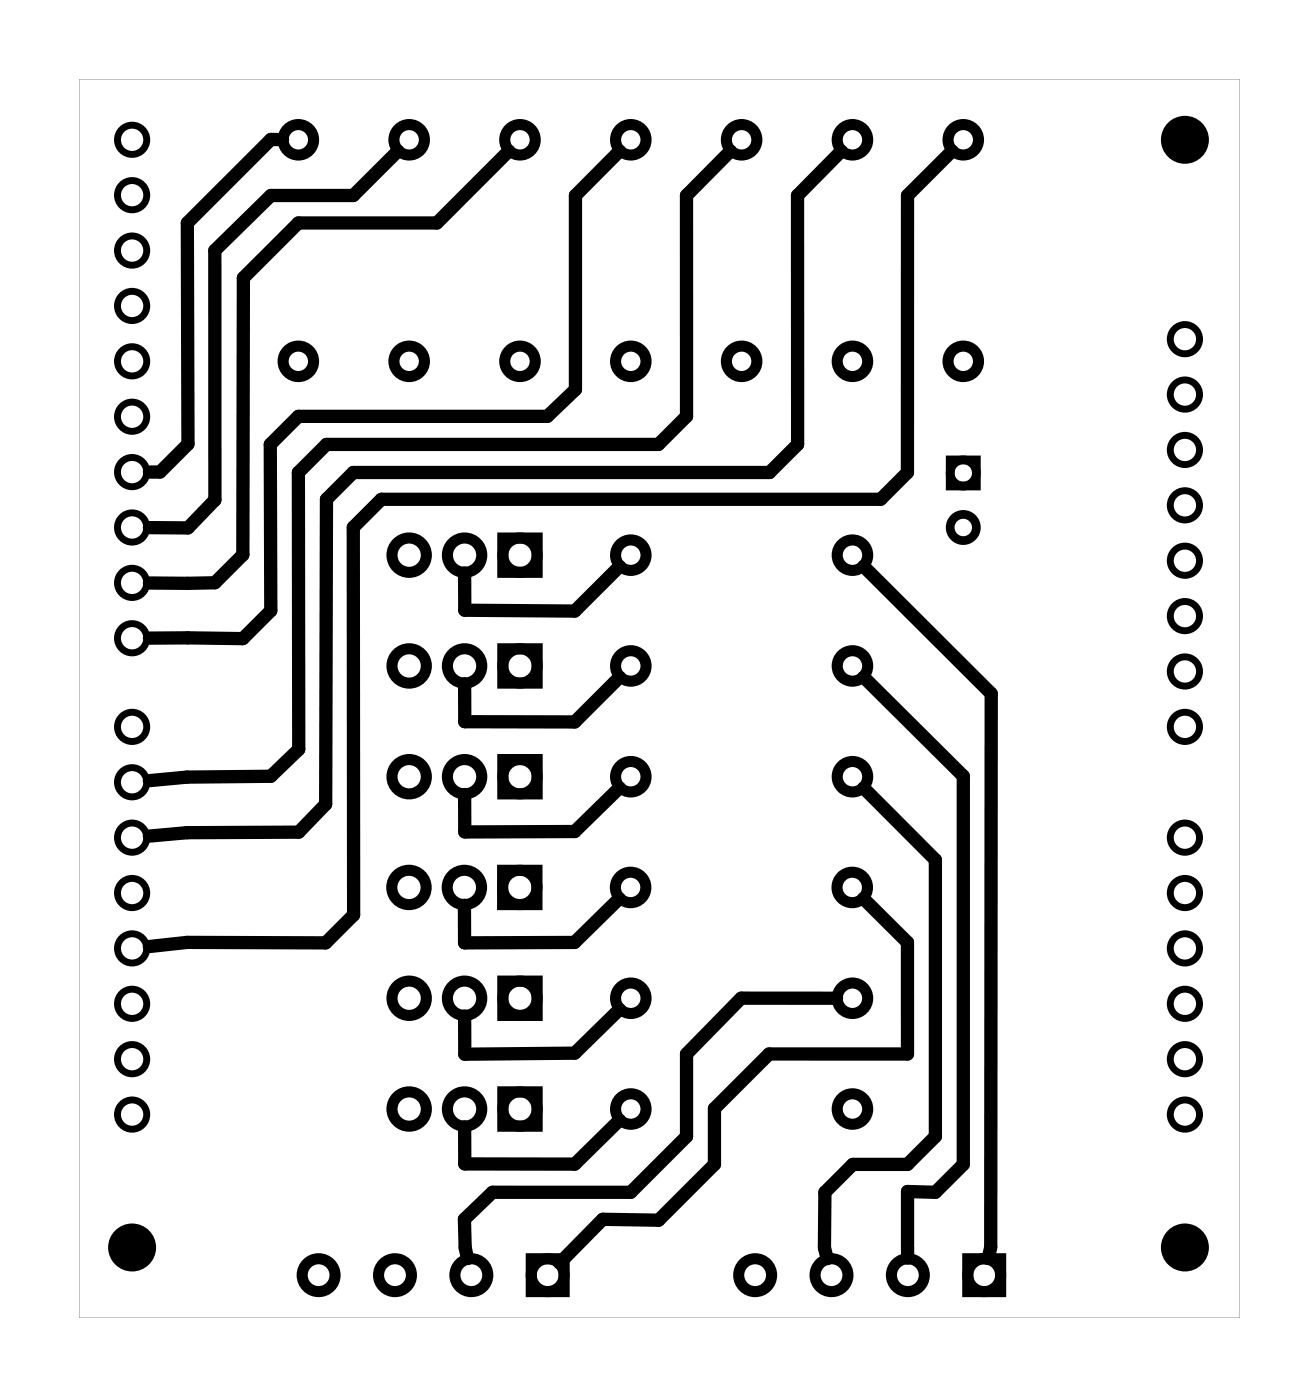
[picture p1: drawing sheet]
<svg xmlns="http://www.w3.org/2000/svg" width="60mm" height="64mm" viewBox="0 0 60 64" stroke-linecap="round" stroke-linejoin="round" font-family="sans-serif">
<path d="M3.6 3.6v56.8h53.2v-56.8zM3.6 3.6h53.2v56.8h-53.2z" fill="#000"/>
<g fill="none" stroke="#000" stroke-width=".32">
<circle cx="6.1" cy="6.4" r=".67"/>
<circle cx="6.1" cy="9" r=".67"/>
<circle cx="6.1" cy="16.6" r=".67"/>
<circle cx="6.1" cy="19.1" r=".67"/>
<circle cx="6.1" cy="14" r=".67"/>
<circle cx="6.1" cy="11.5" r=".67"/>
<circle cx="54.3" cy="15.6" r=".67"/>
<circle cx="54.3" cy="18.1" r=".67"/>
<circle cx="6.1" cy="29.3" r=".67"/>
<circle cx="6.1" cy="24.2" r=".67"/>
<circle cx="6.1" cy="26.7" r=".67"/>
<circle cx="6.1" cy="21.7" r=".67"/>
<circle cx="6.1" cy="33.3" r=".67"/>
<circle cx="6.1" cy="35.9" r=".67"/>
<circle cx="6.1" cy="38.4" r=".67"/>
<circle cx="54.3" cy="30.8" r=".67"/>
<circle cx="54.3" cy="25.7" r=".67"/>
<circle cx="54.3" cy="23.2" r=".67"/>
<circle cx="54.3" cy="28.3" r=".67"/>
<circle cx="54.3" cy="20.6" r=".67"/>
<circle cx="54.3" cy="38.4" r=".67"/>
<circle cx="54.3" cy="33.3" r=".67"/>
<circle cx="6.1" cy="43.5" r=".67"/>
<circle cx="6.1" cy="46" r=".67"/>
<circle cx="6.1" cy="48.6" r=".67"/>
<circle cx="6.1" cy="41" r=".67"/>
<circle cx="6.1" cy="51.1" r=".67"/>
<circle cx="54.3" cy="43.5" r=".67"/>
<circle cx="54.3" cy="46" r=".67"/>
<circle cx="54.3" cy="41" r=".67"/>
<circle cx="54.3" cy="51.1" r=".67"/>
<circle cx="54.3" cy="48.6" r=".67"/>
</g>
<g fill="#000">
<circle cx="54.3" cy="6.4" r="1.1"/>
<circle cx="6.1" cy="57.2" r="1.1"/>
<circle cx="54.3" cy="57.2" r="1.1"/>
</g>
<g fill="none" stroke="#000" stroke-width=".4">
<path d="M43.6 21.1h1.2v1.2h-1.2z"/>
<circle cx="44.2" cy="21.7" r=".6"/>
<circle cx="44.2" cy="24.2" r=".6"/>
</g>
<g fill="none" stroke="#000" stroke-width=".51">
<path d="M23 39.9h1.6v1.6h-1.6zM23 34.8h1.6v1.6h-1.6zM23 29.8h1.6v1.5h-1.6zM23 24.7h1.6v1.5h-1.6zM23 50.1h1.6v1.5h-1.6zM23 45h1.6v1.6h-1.6zM24.4 57.7h1.5v1.5h-1.5zM44.4 57.7h1.5v1.5h-1.5z"/>
<circle cx="13.7" cy="16.6" r=".7"/>
<circle cx="13.7" cy="6.4" r=".7"/>
<circle cx="18.8" cy="16.6" r=".7"/>
<circle cx="18.8" cy="6.4" r=".7"/>
<circle cx="23.8" cy="16.6" r=".7"/>
<circle cx="23.8" cy="6.4" r=".7"/>
<circle cx="28.9" cy="16.6" r=".7"/>
<circle cx="28.9" cy="6.4" r=".7"/>
<circle cx="34" cy="16.6" r=".7"/>
<circle cx="34" cy="6.4" r=".7"/>
<circle cx="39.1" cy="16.6" r=".7"/>
<circle cx="39.1" cy="6.4" r=".7"/>
<circle cx="44.2" cy="16.6" r=".7"/>
<circle cx="44.2" cy="6.4" r=".7"/>
<circle cx="18.8" cy="35.6" r=".79"/>
<circle cx="18.8" cy="30.5" r=".79"/>
<circle cx="18.8" cy="25.5" r=".79"/>
<circle cx="21.3" cy="35.6" r=".79"/>
<circle cx="21.3" cy="25.5" r=".79"/>
<circle cx="21.3" cy="30.5" r=".79"/>
<circle cx="23.8" cy="35.6" r=".79"/>
<circle cx="23.8" cy="25.5" r=".79"/>
<circle cx="23.8" cy="30.5" r=".79"/>
<circle cx="28.9" cy="30.5" r=".7"/>
<circle cx="28.9" cy="25.5" r=".7"/>
<circle cx="28.9" cy="35.6" r=".7"/>
<circle cx="39.1" cy="35.6" r=".7"/>
<circle cx="39.1" cy="30.5" r=".7"/>
<circle cx="39.1" cy="25.5" r=".7"/>
<circle cx="14.6" cy="58.5" r=".75"/>
<circle cx="18.1" cy="58.5" r=".75"/>
<circle cx="18.7" cy="40.7" r=".79"/>
<circle cx="18.8" cy="45.8" r=".79"/>
<circle cx="18.8" cy="50.9" r=".79"/>
<circle cx="21.3" cy="40.7" r=".79"/>
<circle cx="21.3" cy="50.9" r=".79"/>
<circle cx="21.3" cy="45.8" r=".79"/>
<circle cx="21.6" cy="58.5" r=".75"/>
<circle cx="23.8" cy="40.7" r=".79"/>
<circle cx="23.8" cy="50.9" r=".79"/>
<circle cx="23.8" cy="45.8" r=".79"/>
<circle cx="25.1" cy="58.5" r=".75"/>
<circle cx="28.9" cy="40.7" r=".7"/>
<circle cx="28.9" cy="45.8" r=".7"/>
<circle cx="28.9" cy="50.9" r=".7"/>
<circle cx="34.6" cy="58.5" r=".75"/>
<circle cx="38.1" cy="58.5" r=".75"/>
<circle cx="39.1" cy="40.7" r=".7"/>
<circle cx="39.1" cy="45.8" r=".7"/>
<circle cx="39.1" cy="50.9" r=".7"/>
<circle cx="41.6" cy="58.5" r=".75"/>
<circle cx="45.1" cy="58.5" r=".75"/>
</g>
<g fill="none" stroke="#000" stroke-width=".61">
<path d="M12.9 6.4h-.5l-3.8 3.8v10.2l-1.3 1.2h-.5M18.2 6.9l-2 2.1h-3.8l-2.6 2.5 .1 11.4-1.3 1.3h-1.8M23.3 6.9l-3.3 3.3h-6.3l-2.5 2.5-.1 12.7-1.2 1.3h-3.1M28.4 6.9l-2 2.1v8.9l-1.3 1.2h-11.4l-1.3 1.3v7.6l-1.3 1.3h-4.3M33.5 6.9l-2 2.1v10.1l-1.3 1.3h-15.2l-1.3 1.3v12.7l-1.3 1.2h-3.8l-1.8 .2M38.6 6.9l-2 2.1v11.4l-1.3 1.3h-19.1l-1.2 1.2-.1 14-1.2 1.3M43.6 6.9l-2 2.1v12.7l-1.2 1.2h-22.9l-1.3 1.3v17.8l-1.3 1.2h-6.3l-1.8 .2M13.7 38.2h-5.1l-1.8 .1M28.4 36.1l-2.1 2-5 .1v-1.8M28.4 26l-2.1 2h-5v-1.7M28.4 31.1l-2.1 2h-5v-1.7M39.6 36.1l3.3 3.3v12.7l-1.3 1.3h-2.5l-1.3 1.3v2.5l.1 .5"/>
<path d="M39.6 26l5.8 5.8v25.4l-.1 .5M39.6 31.1l4.6 4.5v17.8l-1.3 1.3-1.3-.1v3.1M28.4 41.2l-2.1 2h-5v-1.7M28.4 46.3l-2.1 2h-5v-1.7M28.4 51.4l-2.1 2h-5v-1.7M38.3 45.8h-4.3l-2.5 2.5v3.8l-2.6 2.6h-6.3l-1.3 1.2v1.3l.1 .5M39.6 41.2l2 2v5.1h-6.3l-2.6 2.5v2.6l-2.5 2.6-2.6-.1-1.9 2"/>
</g>
</svg>
